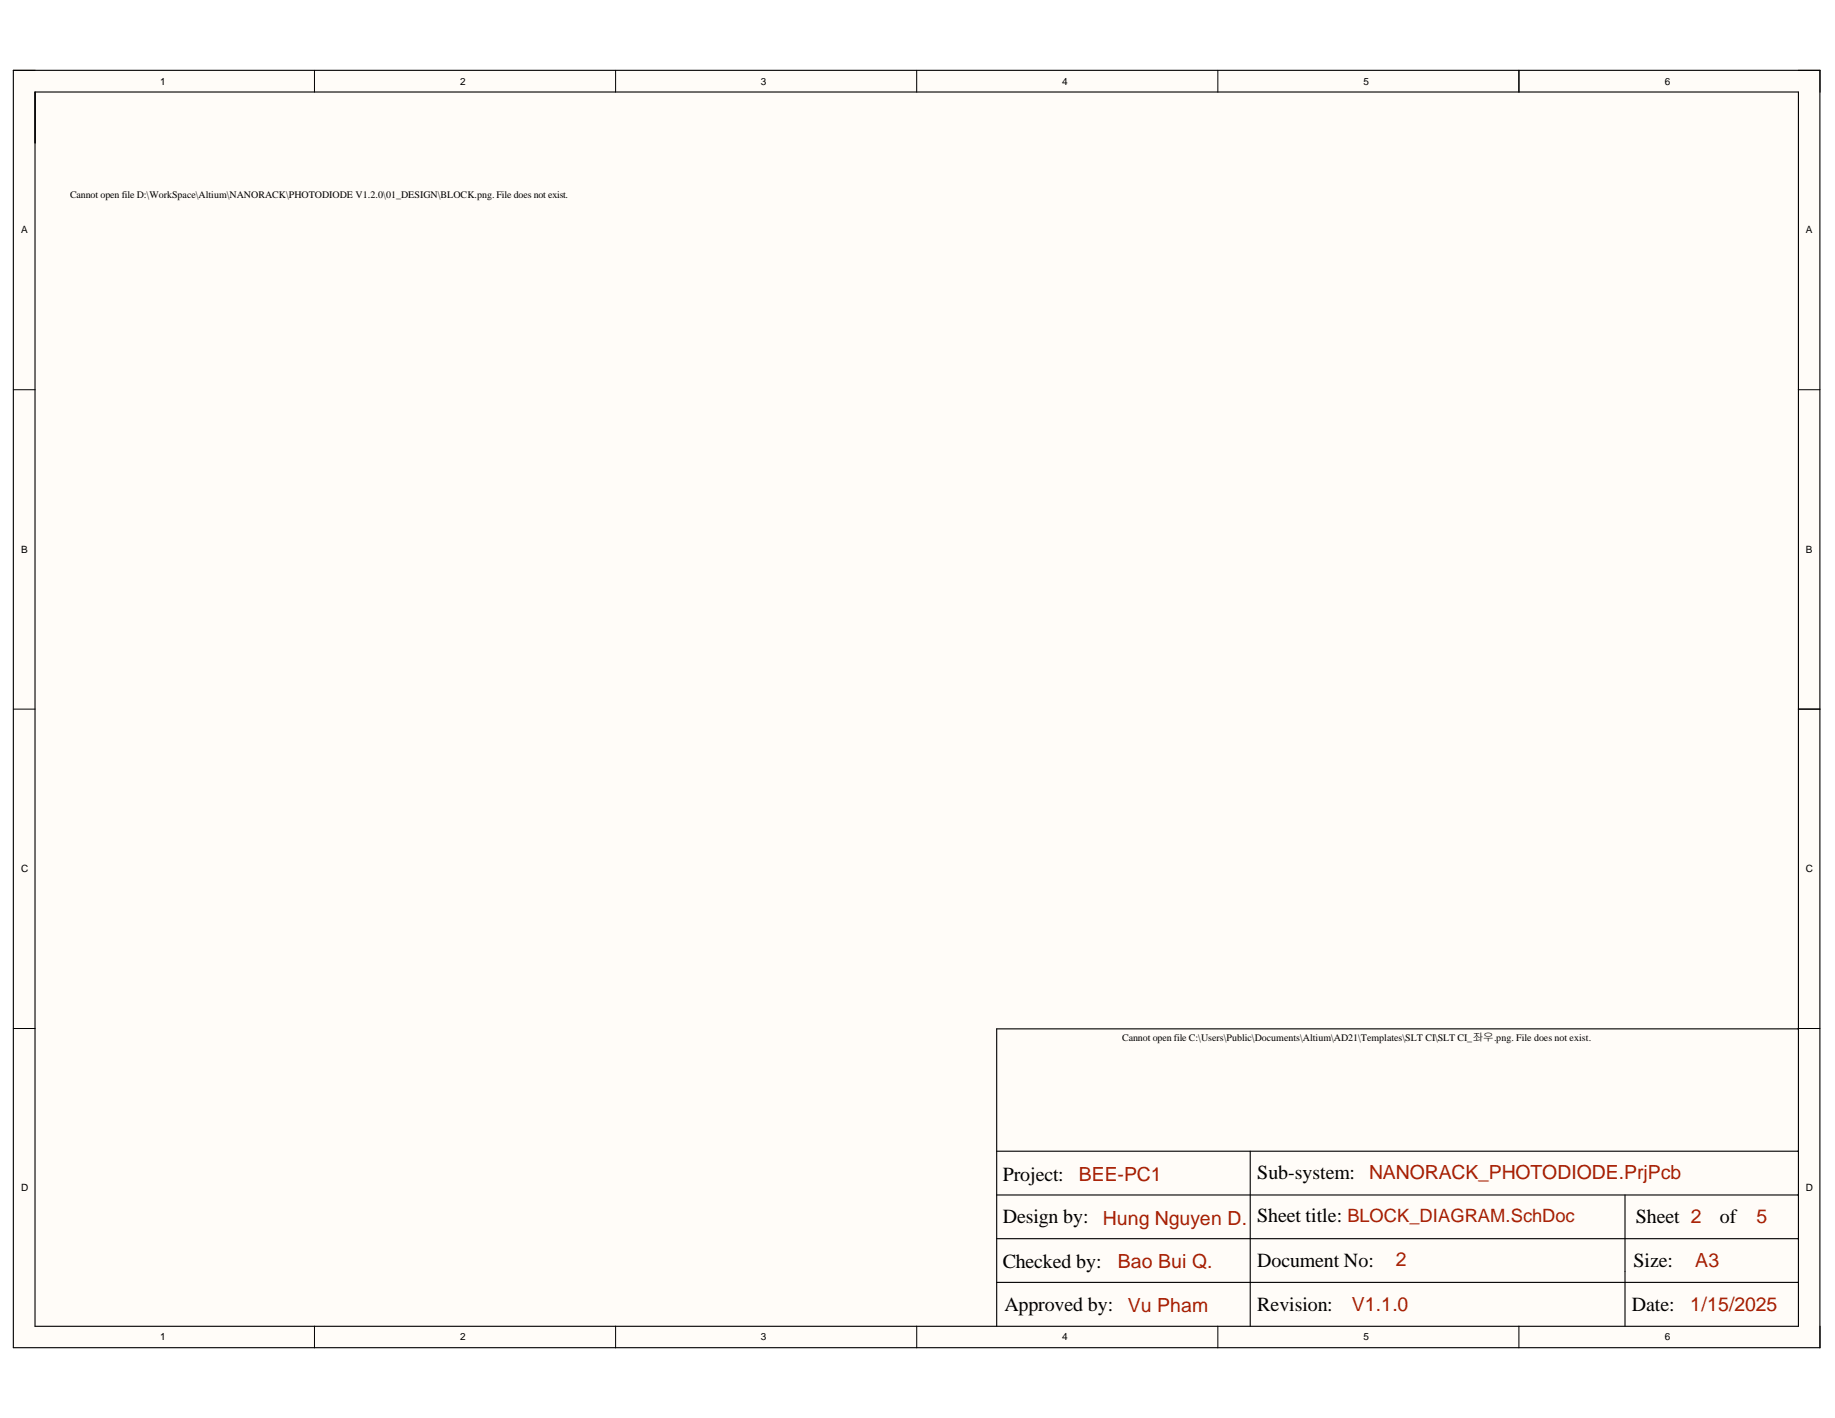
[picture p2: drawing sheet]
<svg xmlns="http://www.w3.org/2000/svg" width="279mm" height="216mm" viewBox="0 0 279 216" stroke-linecap="round" stroke-linejoin="round" font-family="sans-serif">
<defs><g id="words">
<g font-size="3">
<text x="152.7" y="179.8">Project:</text>
<text x="191.4" y="179.6">Sub-system:</text>
<text x="152.7" y="186.3">Design by:</text>
<text x="191.4" y="186.1">Sheet title: BLOCK_DIAGRAM.SchDoc</text>
<text x="249.1" y="186.3">Sheet 2</text>
<text x="261.9" y="186.3">of</text>
<text x="152.7" y="193">Checked by:</text>
<text x="191.4" y="192.9">Document No:</text>
<text x="248.7" y="192.9">Size:</text>
<text x="152.9" y="199.6">Approved by:</text>
<text x="191.4" y="199.6">Revision:</text>
<text x="248.5" y="199.6">Date:</text>
</g>
<g font-size="3" fill="#a61c00">
<text x="164.3" y="179.8">BEE-PC1</text>
<text x="208.5" y="179.6">NANORACK_PHOTODIODE.PrjPcb</text>
<text x="167.9" y="186.4">Hung Nguyen D.</text>
<text x="267.4" y="186.3">5</text>
<text x="170.2" y="193.1">Bao Bui Q.</text>
<text x="212.5" y="192.8">2</text>
<text x="258.1" y="193">A3</text>
<text x="171.7" y="199.7">Vu Pham</text>
<text x="205.8" y="199.6">V1.1.0</text>
<text x="257.4" y="199.6">1/15/2025</text>
</g>
<g font-size="1.5">
<text x="24.4" y="12.9">1</text>
<text x="70.1" y="12.9">2</text>
<text x="115.9" y="12.9">3</text>
<text x="161.7" y="12.9">4</text>
<text x="207.6" y="12.9">5</text>
<text x="253.5" y="12.9">6</text>
<text x="3.2" y="35.5">A</text>
<text x="10.7" y="30.2">Cannot open file D:\WorkSpace\Altium\NANORACK\PHOTODIODE V1.2.0\01_DESIGN\BLOCK.png. File does not exist.</text>
<text x="275" y="35.5">A</text>
<text x="3.2" y="84.1">B</text>
<text x="275" y="84.1">B</text>
<text x="3.2" y="132.8">C</text>
<text x="275" y="132.8">C</text>
<text x="170.9" y="158.4">Cannot open file C:\Users\Public\Documents\Altium\AD21\Templates\SLT CI\SLT CI_좌우.png. File does not exist.</text>
<text x="3.2" y="181.4">D</text>
<text x="275" y="181.4">D</text>
<text x="24.4" y="204">1</text>
<text x="70.1" y="204">2</text>
<text x="115.9" y="204">3</text>
<text x="161.7" y="204">4</text>
<text x="207.6" y="204">5</text>
<text x="253.5" y="204">6</text>
</g>
</g></defs>
<g fill="#fffcf8">
<path d="M2 10.7h275.1v194.5h-275.1z" fill-rule="evenodd"/>
<path d="M5.4 14h268.4v187.9h-268.4z" fill-rule="evenodd"/>
</g>
<g fill="none" stroke="#000" stroke-width=".15">
<path d="M2 10.7h3.4M47.9 10.7v3.3M93.7 10.7v3.3M139.6 10.7v3.3M185.4 10.7v3.3M231.3 10.7v3.3M273.8 10.7h3.3v3.3M2 59.3h3.4M273.8 59.3h3.3M2 108h3.4M273.8 108h3.3M2 156.6h3.4"/>
<path d="M273.8 156.6h3.3M47.9 201.9v3.3M93.7 201.9v3.3M139.6 201.9v3.3M185.4 201.9v3.3M231.3 201.9v3.3M277.1 201.9v3.3"/>
</g>
<path d="M2 10.7h275.1v194.5h-275.1zM5.3 14h268.5v187.9h-268.5zM231.3 10.7v3.3M273.8 108h3.3M273.7 156.7h-121.9v45.2M151.8 175.3h121.9M190.4 175.3v26.6M151.8 188.6h121.9M151.8 181.9h121.9M151.8 195.3h121.9M247.4 181.9v20" fill="none" stroke="#000" stroke-width=".17"/>
<use href="#words"/>
</svg>
